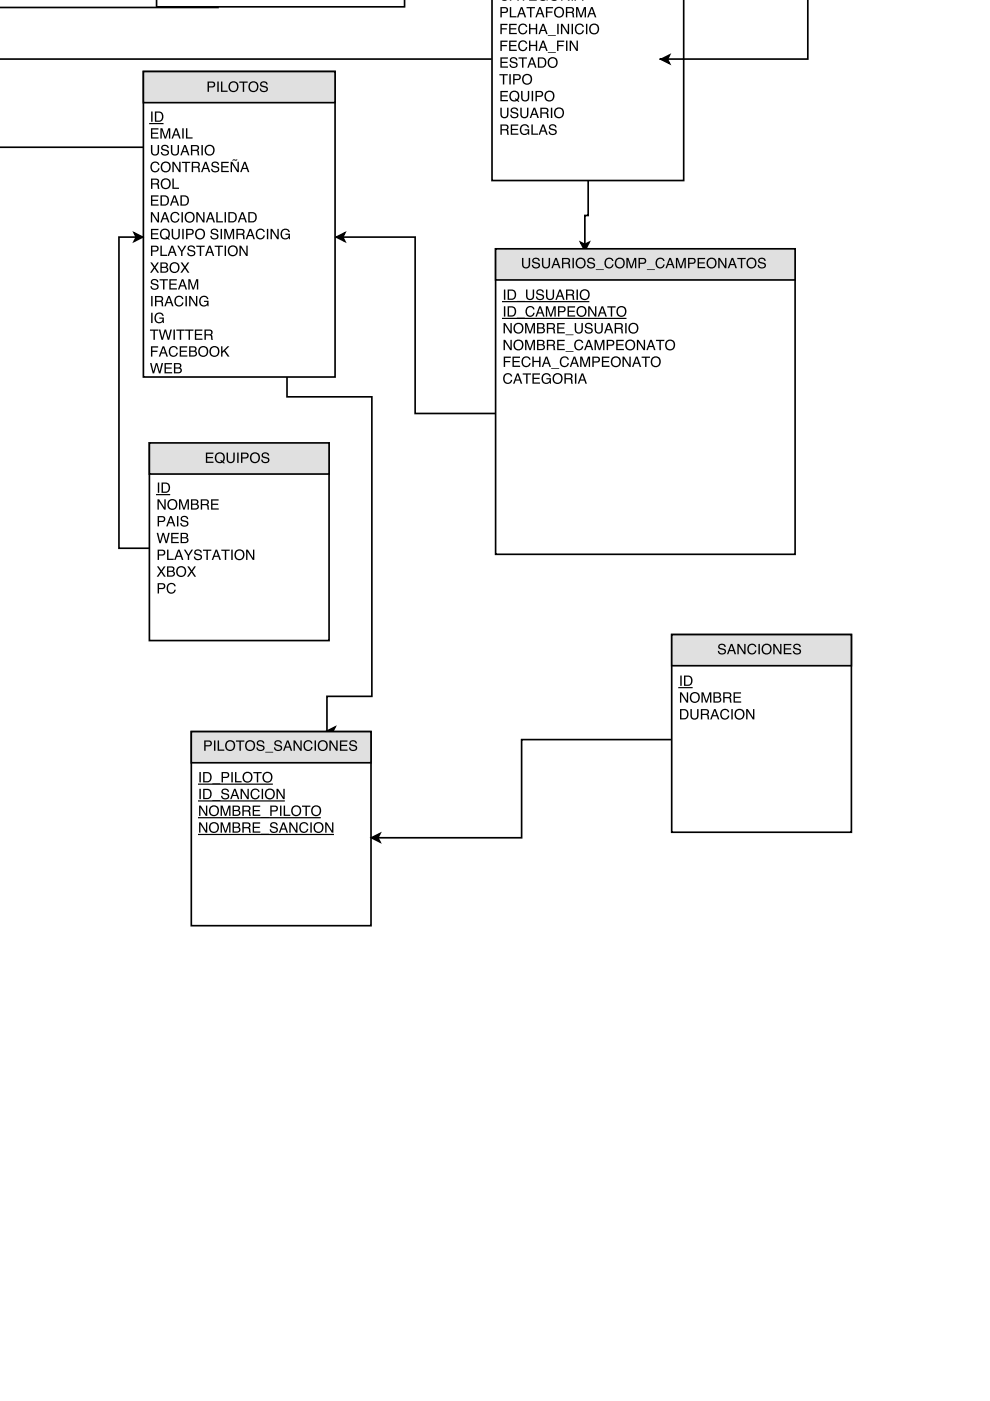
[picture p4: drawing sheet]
<svg xmlns="http://www.w3.org/2000/svg" width="210mm" height="297mm" viewBox="0 0 210 297" stroke-linecap="round" stroke-linejoin="round" font-family="sans-serif">
<path d="M-.1 31.2h30.6M60.9 79.9v4.2h17.9v63.5h-9.5v7.4h1.3M69.3 155l1.7-.8-.4 .8 .4 .9z" fill="none" stroke="#000" stroke-width=".35"/>
<path d="M69.3 155l1.7-.8-.4 .8 .4 .9z" fill="#000"/>
<path d="M30.4 15.2h40.6v64.7h-40.6z" fill="#fff"/>
<path d="M30.4 15.2h40.6v64.7h-40.6z" fill="none" stroke="#000" stroke-width=".35"/>
<path d="M30.4 15.2h40.6v6.6h-40.6z" fill="#e0e0e0"/>
<path d="M30.4 15.2h40.6v6.6h-40.6z" fill="none" stroke="#000" stroke-width=".35"/>
<g fill="#000">
<path d="M44 17.3h1a.63 .63 0 0 1 .6 .6 .63 .63 0 0 1-.6 .6h-.7v1h-.3zM44.3 17.5v.8h.6a.38 .38 0 0 0 .4-.4 .38 .38 0 0 0-.4-.4zM46.1 17.3h.3v2.2h-.3zM46.9 17.3h.3v1.9h1.1v.3h-1.4zM48.4 18.4a1.15 1.15 0 0 1 2.3 0 1.15 1.15 0 0 1-2.3 0zM49 17.7a.85 .85 0 0 0-.1 1.3 .85 .85 0 0 0 1.2 0 .85 .85 0 0 0 0-1.2 .85 .85 0 0 0-1.1-.1zM50.7 17.3h1.8v.2h-.7v2h-.3v-2h-.8zM52.6 18.4a1.15 1.15 0 0 1 2.3 0 1.15 1.15 0 0 1-2.3 0zM53.2 17.7a.85 .85 0 0 0-.1 1.3 .85 .85 0 0 0 1.2 0 .85 .85 0 0 0 .1-1.2 .85 .85 0 0 0-1.2-.1zM55.3 17.4a.86 .86 0 0 1 1.4 .5h-.2a.51 .51 0 0 0-.6-.4 .51 .51 0 0 0-.4 .5l.2 .1a.84 .84 0 0 1 1.1 1 .93 .93 0 0 1-1 .4 .93 .93 0 0 1-.7-.7h.2a.58 .58 0 0 0 .6 .5 .58 .58 0 0 0 .6-.5l-.4-.3a.67 .67 0 0 1-.8-.2 .67 .67 0 0 1 0-.9z"/>
<path d="M32 27.2h1.6v.3h-1.3v.6h1.2v.3h-1.2v.7h1.3v.3h-1.6zM34 27.2h.4l.7 1.8 .6-1.8h.4v2.2h-.3v-1.9l-.6 1.9h-.3l-.6-1.9v1.9h-.3zM37.3 27.5l-.3 1h.7zM37.2 27.2h.3l.8 2.2h-.3l-.2-.7h-.9l-.2 .7h-.3zM38.6 27.2h.3v2.2h-.3zM39.4 27.2h.3v1.9h1.1v.3h-1.4z"/>
<path d="M32 23.6h.3v2.2h-.3zM33.1 23.9v1.7h.6a.86 .86 0 0 0 .6-.9 .86 .86 0 0 0-.6-.8zM32.8 23.6h.9a1.11 1.11 0 0 1 .9 1.1 1.11 1.11 0 0 1-.9 1.1h-.9z"/>
<path d="M32 30.7h.3v1.4a.56 .56 0 0 0 .6 .6 .56 .56 0 0 0 .5-.6v-1.4h.3v1.3a.87 .87 0 0 1-.8 1 .87 .87 0 0 1-.9-1zM34.4 30.9a.86 .86 0 0 1 1.4 .5h-.3a.51 .51 0 0 0-.5-.5 .51 .51 0 0 0-.5 .6l.2 .1a.84 .84 0 0 1 1.1 .9 .93 .93 0 0 1-1 .5 .93 .93 0 0 1-.7-.8h.3a.58 .58 0 0 0 .6 .6 .58 .58 0 0 0 .5-.6l-.4-.2a.67 .67 0 0 1-.8-.3 .67 .67 0 0 1 .1-.8zM36.2 30.7h.3v1.4a.56 .56 0 0 0 .6 .6 .56 .56 0 0 0 .6-.6v-1.4h.3v1.3a.87 .87 0 0 1-.9 1 .87 .87 0 0 1-.9-1zM39.2 31.1l-.4 .9h.7zM39 30.7h.4l.8 2.2h-.3l-.3-.6h-.8l-.3 .6h-.3zM40.8 31v.8h.7a.38 .38 0 0 0 .4-.4 .38 .38 0 0 0-.4-.4zM40.5 30.7a1.88 1.88 0 0 1 1.6 .2l.1 .6-.3 .4 .2 .2 .2 .8h-.4l-.1-.8-.4-.1h-.6v.9h-.3zM42.7 30.7h.3v2.2h-.3zM43.3 31.9a1.15 1.15 0 0 1 2.3 0 1.15 1.15 0 0 1-2.3 0zM43.9 31.2a.85 .85 0 0 0-.1 1.2 .85 .85 0 0 0 1.2 .1 .85 .85 0 0 0 .1-1.2 .85 .85 0 0 0-1.2-.1z"/>
<path d="M32.3 38.1v.8h.7a.38 .38 0 0 0 .4-.4 .38 .38 0 0 0-.4-.4zM32 37.9a1.88 1.88 0 0 1 1.6 .2l.1 .5-.3 .4 .3 .2 .1 .8h-.3l-.1-.7-.4-.2h-.7v.9h-.3zM34 39a1.15 1.15 0 0 1 2.3 0 1.15 1.15 0 0 1-2.3 0zM34.6 38.3a.85 .85 0 0 0-.1 1.2 .85 .85 0 0 0 1.2 .1 .85 .85 0 0 0 .1-1.2 .85 .85 0 0 0-1.2-.1zM36.6 37.9h.2v1.9h1.2v.2h-1.4z"/>
<path d="M32.1 34.6a.95 .95 0 0 1 1-.3 .95 .95 0 0 1 .7 .7h-.3a.7 .7 0 0 0-.9-.5 .7 .7 0 0 0-.4 .9 .69 .69 0 0 0 .5 .9 .69 .69 0 0 0 .8-.6h.3a1.02 1.02 0 0 1-1.3 .8 1.02 1.02 0 0 1-.6-1.4zM34 35.4a1.15 1.15 0 0 1 2.3 0 1.15 1.15 0 0 1-2.3 0zM34.6 34.7a.85 .85 0 0 0-.1 1.3 .85 .85 0 0 0 1.2 0 .85 .85 0 0 0 .1-1.2 .85 .85 0 0 0-1.2-.1zM36.6 34.3h.3l1.1 1.8v-1.8h.3v2.2h-.3l-1.2-1.8v1.8h-.2zM38.6 34.3h1.7v.3h-.7v1.9h-.3v-1.9h-.7zM40.9 34.6v.7h.7a.38 .38 0 0 0 .5-.3 .38 .38 0 0 0-.4-.4zM40.6 34.3a1.88 1.88 0 0 1 1.6 .2l.2 .6-.3 .3 .2 .3 .2 .8h-.4l-.1-.8-.4-.1h-.7v.9h-.3zM43.6 34.6l-.4 1h.7zM43.4 34.3h.4l.8 2.2h-.4l-.2-.7h-.8l-.3 .7h-.3zM45 34.4a.86 .86 0 0 1 1.4 .5h-.2a.51 .51 0 0 0-.6-.4 .51 .51 0 0 0-.5 .5l.3 .2a.84 .84 0 0 1 1.1 .9 .93 .93 0 0 1-1 .4 .93 .93 0 0 1-.7-.7h.2a.58 .58 0 0 0 .6 .5 .58 .58 0 0 0 .6-.5l-.5-.3a.67 .67 0 0 1-.8-.2 .67 .67 0 0 1 .1-.9zM46.9 34.3h1.6v.3h-1.3v.6h1.2v.3h-1.2v.7h1.3v.3h-1.6zM48.9 34.3h.4l1.1 1.8v-1.8h.2v2.2h-.3l-1.1-1.8v1.8h-.3zM49.3 33.9l1-.1a.65 .65 0 0 1-.8 .2l-.2 .1zM51.9 34.6l-.4 1h.7zM51.7 34.3h.4l.8 2.2h-.4l-.2-.7h-.8l-.3 .7h-.3z"/>
<path d="M32 45h.3l1.1 1.7v-1.7h.3v2.2h-.3l-1.1-1.8v1.8h-.3zM35 45.3l-.4 1h.7zM34.8 45h.4l.7 2.2h-.3l-.2-.7h-.9l-.2 .7h-.3zM36.4 45.2a.95 .95 0 0 1 .9-.3 .95 .95 0 0 1 .7 .7h-.3a.7 .7 0 0 0-.8-.4 .7 .7 0 0 0-.5 .9 .69 .69 0 0 0 .6 .8 .69 .69 0 0 0 .8-.5h.3a1.02 1.02 0 0 1-1.4 .8 1.02 1.02 0 0 1-.6-1.5zM38.5 45h.3v2.2h-.3zM39.1 46.1a1.15 1.15 0 0 1 2.3 0 1.15 1.15 0 0 1-2.3 0zM39.7 45.4a.85 .85 0 0 0-.1 1.2 .85 .85 0 0 0 1.2 .1 .85 .85 0 0 0 .1-1.2 .85 .85 0 0 0-1.2-.1zM41.6 45h.4l1.1 1.7v-1.7h.3v2.2h-.4l-1.1-1.8v1.8h-.3zM44.6 45.3l-.3 1h.6zM44.5 45h.3l.8 2.2h-.3l-.3-.7h-.8l-.3 .7h-.3zM45.9 45h.3v1.9h1.1v.3h-1.4zM47.6 45h.3v2.2h-.3zM48.7 45.2v1.7h.5a.86 .86 0 0 0 .7-.8 .86 .86 0 0 0-.7-.9zM48.4 45h.9a1.11 1.11 0 0 1 .9 1.1 1.11 1.11 0 0 1-.9 1.1h-.9zM51.4 45.3l-.4 1h.7zM51.2 45h.4l.8 2.2h-.4l-.2-.7h-.9l-.2 .7h-.3zM52.9 45.2v1.7h.6a.86 .86 0 0 0 .6-.8 .86 .86 0 0 0-.6-.9zM52.6 45h.9a1.11 1.11 0 0 1 .9 1.1 1.11 1.11 0 0 1-.9 1.1h-.9z"/>
<path d="M32 41.4h1.6v.3h-1.3v.6h1.2v.3h-1.2v.7h1.3v.3h-1.6zM34.3 41.7v1.7h.6a.86 .86 0 0 0 .6-.9 .86 .86 0 0 0-.6-.8zM34 41.4h.9a1.11 1.11 0 0 1 .9 1.1 1.11 1.11 0 0 1-.9 1.1h-.9zM37 41.7l-.3 1h.6zM36.8 41.4h.4l.8 2.2h-.3l-.3-.7h-.8l-.3 .7h-.3zM38.6 41.7v1.7h.5a.86 .86 0 0 0 .7-.9 .86 .86 0 0 0-.7-.8zM38.3 41.4h.8a1.11 1.11 0 0 1 1 1.1 1.11 1.11 0 0 1-1 1.1h-.8z"/>
<path d="M32 48.5h1.6v.3h-1.3v.7h1.2v.2h-1.2v.8h1.3v.2h-1.6zM34.3 48.7a1.14 1.14 0 0 1 1.6 .2 1.14 1.14 0 0 1-.2 1.6l.3 .2-.1 .2-.4-.3a1.15 1.15 0 0 1-1.5-.4 1.15 1.15 0 0 1 .3-1.5zM34.4 49a.88 .88 0 0 0-.2 1.1 .88 .88 0 0 0 1.1 .4l-.2-.2 .1-.2 .3 .2a.86 .86 0 0 0 .1-1.2 .86 .86 0 0 0-1.2-.1zM36.4 48.5h.3v1.4a.56 .56 0 0 0 .6 .6 .56 .56 0 0 0 .5-.6v-1.4h.3v1.3a.87 .87 0 0 1-.8 1 .87 .87 0 0 1-.9-1zM38.6 48.5h.3v2.2h-.3zM39.5 48.5h.9a.63 .63 0 0 1 .7 .7 .63 .63 0 0 1-.7 .6h-.6v.9h-.3zM39.8 48.8v.7h.5a.38 .38 0 0 0 .5-.3 .38 .38 0 0 0-.5-.4zM41.3 49.6a1.15 1.15 0 0 1 2.3 0 1.15 1.15 0 0 1-2.3 0zM41.9 49a.85 .85 0 0 0-.1 1.2 .85 .85 0 0 0 1.2 0 .85 .85 0 0 0 .1-1.2 .85 .85 0 0 0-1.2 0zM44.9 48.7a.86 .86 0 0 1 1.4 .5h-.3a.51 .51 0 0 0-.5-.5 .51 .51 0 0 0-.5 .5l.2 .2a.84 .84 0 0 1 1.1 .9 .93 .93 0 0 1-1 .5 .93 .93 0 0 1-.7-.8h.3a.58 .58 0 0 0 .5 .5 .58 .58 0 0 0 .6-.5l-.4-.2a.67 .67 0 0 1-.8-.3 .67 .67 0 0 1 .1-.8zM46.8 48.5h.3v2.2h-.3zM47.5 48.5h.5l.6 1.9 .6-1.9h.4v2.2h-.2v-1.8l-.7 1.8h-.3l-.6-1.8v1.8h-.3zM50.4 48.8v.7h.7a.38 .38 0 0 0 .5-.3 .38 .38 0 0 0-.5-.4zM50.1 48.5a1.88 1.88 0 0 1 1.6 .2l.1 .6-.3 .3 .3 .3 .1 .8h-.3l-.1-.8-.4-.1h-.7v.9h-.3zM53.1 48.9l-.4 .9h.7zM52.9 48.5h.4l.7 2.2h-.3l-.2-.6h-.9l-.2 .6h-.3zM54.5 48.8a.95 .95 0 0 1 .9-.3 .95 .95 0 0 1 .7 .7h-.3a.7 .7 0 0 0-.8-.4 .7 .7 0 0 0-.5 .8 .69 .69 0 0 0 .6 .9 .69 .69 0 0 0 .8-.6h.3a1.02 1.02 0 0 1-1.4 .8 1.02 1.02 0 0 1-.6-1.4zM56.6 48.5h.3v2.2h-.3zM57.4 48.5h.3l1.1 1.8v-1.8h.3v2.2h-.3l-1.2-1.8v1.8h-.2zM59.8 48.8a.97 .97 0 0 1 1.6 .4h-.3a.76 .76 0 0 0-1-.4 .76 .76 0 0 0-.3 1.1 .7 .7 0 0 0 .7 .6 .7 .7 0 0 0 .7-.7h-.7v-.3h1v1.2h-.2l-.1-.3a1.03 1.03 0 0 1-1.3 .2 1.03 1.03 0 0 1-.4-1.3z"/>
<path d="M32 52.1h1a.63 .63 0 0 1 .6 .6 .63 .63 0 0 1-.6 .6h-.7v1h-.3zM32.3 52.3v.8h.6a.38 .38 0 0 0 .4-.4 .38 .38 0 0 0-.4-.4zM34 52.1h.3v1.9h1.1v.3h-1.4zM36.5 52.4l-.4 1h.7zM36.3 52.1h.4l.8 2.2h-.4l-.2-.7h-.8l-.3 .7h-.3zM37.6 52.1h.3l.6 1 .7-1h.3l-.8 1.3v.9h-.3v-.9zM40 52.2a.86 .86 0 0 1 1.4 .5h-.3a.51 .51 0 0 0-.5-.4 .51 .51 0 0 0-.5 .5l.2 .1a.84 .84 0 0 1 1.1 1 .93 .93 0 0 1-1 .4 .93 .93 0 0 1-.7-.7h.3a.58 .58 0 0 0 .5 .5 .58 .58 0 0 0 .6-.5l-.4-.3a.67 .67 0 0 1-.8-.2 .67 .67 0 0 1 .1-.9zM41.6 52.1h1.8v.2h-.7v2h-.3v-2h-.8zM44.5 52.4l-.4 1h.7zM44.3 52.1h.3l.8 2.2h-.3l-.2-.7h-.9l-.2 .7h-.3zM45.5 52.1h1.8v.2h-.7v2h-.3v-2h-.8zM47.6 52.1h.3v2.2h-.3zM48.3 53.2a1.14 1.14 0 0 1 2.2 0 1.14 1.14 0 0 1-2.2 0zM48.8 52.5a.85 .85 0 0 0-.1 1.3 .85 .85 0 0 0 1.2 0 .85 .85 0 0 0 .1-1.2 .85 .85 0 0 0-1.2-.1zM50.8 52.1h.3l1.1 1.8v-1.8h.3v2.2h-.3l-1.1-1.8v1.8h-.3z"/>
<path d="M31.9 55.6h.3l.6 .9 .5-.9h.4l-.7 1.1 .7 1.1h-.3l-.6-.9-.6 .9h-.4l.8-1.1zM34.3 55.9v.7h.5a.35 .35 0 0 0 .5-.4 .35 .35 0 0 0-.5-.3zM34.3 56.8v.8h.6a.4 .4 0 0 0 .5-.4 .4 .4 0 0 0-.5-.4zM34 55.6h.9a.54 .54 0 0 1 .7 .4 .54 .54 0 0 1-.3 .7 .62 .62 0 0 1 .4 .7 .62 .62 0 0 1-.8 .4h-.9zM35.9 56.7a1.15 1.15 0 0 1 2.3 0 1.15 1.15 0 0 1-2.3 0zM36.5 56.1a.85 .85 0 0 0-.1 1.2 .85 .85 0 0 0 1.2 0 .85 .85 0 0 0 0-1.1 .85 .85 0 0 0-1.1-.1zM38.3 55.6h.4l.5 .9 .6-.9h.3l-.7 1.1 .8 1.1h-.4l-.6-.9-.6 .9h-.4l.8-1.1z"/>
<path d="M32 73.4h1.5v.3h-1.2v.7h1.1v.2h-1.1v1h-.3zM34.6 73.7l-.3 1h.7zM34.5 73.4h.3l.8 2.2h-.3l-.2-.6h-.9l-.2 .6h-.3zM36 73.7a.95 .95 0 0 1 1-.3 .95 .95 0 0 1 .7 .7h-.3a.7 .7 0 0 0-.9-.4 .7 .7 0 0 0-.4 .8 .69 .69 0 0 0 .5 .9 .69 .69 0 0 0 .8-.6h.3a1.02 1.02 0 0 1-1.3 .8 1.02 1.02 0 0 1-.6-1.4zM38.1 73.4h1.6v.3h-1.3v.7h1.2v.2h-1.2v.7h1.3v.3h-1.6zM40.4 73.7v.6h.5a.35 .35 0 0 0 .5-.3 .35 .35 0 0 0-.5-.3zM40.4 74.6v.8h.6a.4 .4 0 0 0 .5-.5 .4 .4 0 0 0-.5-.3zM40.1 73.4h.9a.54 .54 0 0 1 .6 .4 .54 .54 0 0 1-.2 .6 .62 .62 0 0 1 .4 .8 .62 .62 0 0 1-.8 .4h-.9zM42 74.5a1.15 1.15 0 0 1 2.3 0 1.15 1.15 0 0 1-2.3 0zM42.5 73.9a.85 .85 0 0 0-.1 1.2 .85 .85 0 0 0 1.3 0 .85 .85 0 0 0 0-1.2 .85 .85 0 0 0-1.2 0zM44.4 74.5a1.14 1.14 0 0 1 2.2 0 1.14 1.14 0 0 1-2.2 0zM44.9 73.9a.85 .85 0 0 0-.1 1.2 .85 .85 0 0 0 1.2 0 .85 .85 0 0 0 .1-1.2 .85 .85 0 0 0-1.2 0zM46.9 73.4h.3v1.1l1-1.1h.4l-.9 .9 1 1.3h-.4l-.8-1.1-.3 .3v.8h-.3z"/>
<path d="M32 62.8h.3v2.1h-.3zM33.2 63v.8h.6a.38 .38 0 0 0 .5-.4 .38 .38 0 0 0-.4-.4zM32.9 62.8a1.88 1.88 0 0 1 1.6 .1l.1 .6-.3 .4 .2 .2 .2 .8h-.4l-.1-.7-.4-.2h-.6v.9h-.3zM35.8 63.1l-.3 .9h.6zM35.7 62.8h.3l.8 2.1h-.3l-.3-.6h-.8l-.3 .6h-.3zM37.2 63a.95 .95 0 0 1 1-.3 .95 .95 0 0 1 .7 .7h-.3a.7 .7 0 0 0-.9-.4 .7 .7 0 0 0-.4 .9 .69 .69 0 0 0 .5 .8 .69 .69 0 0 0 .8-.6h.3a1.02 1.02 0 0 1-1.3 .8 1.02 1.02 0 0 1-.6-1.4zM39.3 62.8h.3v2.1h-.3zM40.1 62.8h.4l1.1 1.7v-1.7h.2v2.1h-.3l-1.1-1.7v1.7h-.3zM42.5 63a.97 .97 0 0 1 1.7 .4h-.3a.76 .76 0 0 0-1.1-.3 .76 .76 0 0 0-.3 1 .7 .7 0 0 0 .8 .6 .7 .7 0 0 0 .6-.7h-.6v-.2h.9v1.1h-.2v-.2a1.03 1.03 0 0 1-1.4 .1 1.03 1.03 0 0 1-.4-1.3z"/>
<path d="M32 66.3h.3v2.2h-.3zM33 66.6a.97 .97 0 0 1 1.7 .4h-.3a.76 .76 0 0 0-1-.4 .76 .76 0 0 0-.3 1.1 .7 .7 0 0 0 .7 .6 .7 .7 0 0 0 .7-.7h-.7v-.3h.9v1.2h-.2v-.3a1.03 1.03 0 0 1-1.4 .2 1.03 1.03 0 0 1-.3-1.3z"/>
<path d="M31.8 77h.3l.4 1.8 .5-1.8h.4l.4 1.8 .5-1.8h.3l-.6 2.2h-.3l-.5-1.8-.5 1.8h-.3zM34.9 77h1.6v.2h-1.3v.7h1.2v.3h-1.2v.7h1.3v.3h-1.6zM37.2 77.2v.7h.5a.35 .35 0 0 0 .5-.3 .35 .35 0 0 0-.5-.4zM37.2 78.1v.8h.6a.4 .4 0 0 0 .5-.4 .4 .4 0 0 0-.5-.4zM36.9 77h.9a.54 .54 0 0 1 .6 .3 .54 .54 0 0 1-.2 .7 .62 .62 0 0 1 .3 .7 .62 .62 0 0 1-.7 .5h-.9z"/>
<path d="M32.2 59.3a.86 .86 0 0 1 1.4 .5h-.3a.51 .51 0 0 0-.5-.4 .51 .51 0 0 0-.5 .5l.2 .2a.84 .84 0 0 1 1.1 .9 .93 .93 0 0 1-1 .4 .93 .93 0 0 1-.7-.7h.3a.58 .58 0 0 0 .6 .5 .58 .58 0 0 0 .5-.5l-.4-.3a.67 .67 0 0 1-.8-.2 .67 .67 0 0 1 .1-.9zM33.8 59.2h1.8v.3h-.7v1.9h-.3v-1.9h-.8zM35.9 59.2h1.6v.3h-1.3v.6h1.2v.3h-1.2v.7h1.3v.3h-1.6zM38.7 59.5l-.4 1h.7zM38.5 59.2h.4l.8 2.2h-.4l-.2-.7h-.8l-.3 .7h-.3zM39.9 59.2h.5l.6 1.8 .6-1.8h.4v2.2h-.3l.1-1.9-.7 1.9h-.3l-.6-1.9v1.9h-.3z"/>
<path d="M31.8 69.9h1.8v.2h-.8v2h-.3v-2h-.7zM33.7 69.9h.3l.4 1.7 .5-1.7h.3l.5 1.7 .4-1.7h.3l-.5 2.2h-.3l-.5-1.9-.6 1.9h-.3zM36.8 69.9h.3v2.2h-.3zM37.4 69.9h1.8v.2h-.8v2h-.3v-2h-.7zM39.2 69.9h1.8v.2h-.7v2h-.3v-2h-.8zM41.3 69.9h1.6v.2h-1.3v.7h1.2v.2h-1.2v.8h1.3v.3h-1.6zM43.6 70.1v.8h.7a.38 .38 0 0 0 .5-.4 .38 .38 0 0 0-.4-.4zM43.4 69.9a1.88 1.88 0 0 1 1.5 .2l.2 .5-.3 .4 .2 .2 .2 .9h-.4l-.1-.8-.4-.2h-.7v1h-.2z"/>
</g>
<path d="M31.7 26.2h2.8" fill="none" stroke="#000" stroke-width=".25"/>
<path d="M31.7 93.9h38.1v41.9h-38.1z" fill="#fff"/>
<path d="M31.7 93.9h38.1v41.9h-38.1z" fill="none" stroke="#000" stroke-width=".35"/>
<path d="M31.7 93.9h38.1v6.6h-38.1z" fill="#e0e0e0"/>
<path d="M124.7 38.3v7.4h-.7v6.1M123.1 51.4l.9 .4 .9-.4-.9 1.8zM31.7 93.9h38.1v6.6h-38.1z" fill="none" stroke="#000" stroke-width=".35"/>
<g fill="#000">
<path d="M123.1 51.4l.9 .4 .9-.4-.9 1.8z"/>
<path d="M43.7 96h1.5v.2h-1.3v.7h1.2v.2h-1.2v.8h1.4v.2h-1.6zM45.9 96.1a1.14 1.14 0 0 1 1.6 .2 1.14 1.14 0 0 1-.1 1.6l.3 .2-.2 .2-.3-.2a1.15 1.15 0 0 1-1.6-.4 1.15 1.15 0 0 1 .3-1.6zM46.1 96.4a.88 .88 0 0 0-.2 1.1 .88 .88 0 0 0 1 .4l-.2-.2 .2-.2 .2 .2a.86 .86 0 0 0 .2-1.2 .86 .86 0 0 0-1.2-.1zM48 96h.3v1.3a.56 .56 0 0 0 .6 .6 .56 .56 0 0 0 .6-.6v-1.3h.3v1.2a.87 .87 0 0 1-.9 1 .87 .87 0 0 1-.9-1zM50.3 96h.3v2.1h-.3zM51.1 96h1a.63 .63 0 0 1 .6 .6 .63 .63 0 0 1-.6 .6h-.7v.9h-.3zM51.4 96.2v.8h.6a.38 .38 0 0 0 .4-.4 .38 .38 0 0 0-.4-.4zM53 97.1a1.14 1.14 0 0 1 2.2 0 1.14 1.14 0 0 1-2.2 0zM53.5 96.4a.85 .85 0 0 0-.1 1.2 .85 .85 0 0 0 1.2 .1 .85 .85 0 0 0 .1-1.2 .85 .85 0 0 0-1.2-.1zM55.7 96.1a.86 .86 0 0 1 1.4 .5h-.3a.51 .51 0 0 0-.6-.4 .51 .51 0 0 0-.4 .5l.2 .1a.84 .84 0 0 1 1.1 1 .93 .93 0 0 1-1 .4 .93 .93 0 0 1-.7-.8h.3a.58 .58 0 0 0 .5 .6 .58 .58 0 0 0 .6-.6l-.4-.2a.67 .67 0 0 1-.8-.3 .67 .67 0 0 1 .1-.8z"/>
<path d="M33.4 105.9h.3l1.1 1.7v-1.7h.3v2.1h-.3l-1.1-1.7v1.7h-.3zM35.4 107a1.15 1.15 0 0 1 2.3 0 1.15 1.15 0 0 1-2.3 0zM36 106.3a.85 .85 0 0 0-.1 1.2 .85 .85 0 0 0 1.2 .1 .85 .85 0 0 0 .1-1.2 .85 .85 0 0 0-1.2-.1zM38 105.9h.4l.6 1.8 .6-1.8h.4v2.1h-.2v-1.8l-.6 1.8h-.3l-.7-1.8v1.8h-.2zM40.8 106.1v.7h.5a.35 .35 0 0 0 .5-.4 .35 .35 0 0 0-.5-.3zM40.8 107v.8h.6a.4 .4 0 0 0 .5-.4 .4 .4 0 0 0-.5-.4zM40.5 105.9h.9a.54 .54 0 0 1 .6 .3 .54 .54 0 0 1-.2 .7 .62 .62 0 0 1 .3 .7 .62 .62 0 0 1-.7 .4h-.9zM42.9 106.1v.8h.6a.38 .38 0 0 0 .5-.4 .38 .38 0 0 0-.4-.4zM42.6 105.9a1.88 1.88 0 0 1 1.6 .2l.1 .5-.3 .4 .2 .2 .2 .8h-.4l-.1-.7-.4-.2h-.6v.9h-.3zM44.8 105.9h1.6v.2h-1.4v.7h1.3v.2h-1.3v.8h1.4v.2h-1.6z"/>
<path d="M33.4 109.4h1a.63 .63 0 0 1 .7 .6 .63 .63 0 0 1-.7 .7h-.7v.9h-.3zM33.7 109.7v.7h.6a.38 .38 0 0 0 .5-.3 .38 .38 0 0 0-.5-.4zM36.2 109.7l-.3 1h.6zM36.1 109.4h.3l.8 2.2h-.3l-.3-.7h-.8l-.3 .7h-.3zM37.5 109.4h.3v2.2h-.3zM38.5 109.6a.86 .86 0 0 1 1.4 .5h-.3a.51 .51 0 0 0-.5-.5 .51 .51 0 0 0-.5 .5l.2 .2a.84 .84 0 0 1 1.1 .9 .93 .93 0 0 1-.9 .5 .93 .93 0 0 1-.8-.8h.3a.58 .58 0 0 0 .6 .5 .58 .58 0 0 0 .5-.5l-.4-.2a.67 .67 0 0 1-.8-.3 .67 .67 0 0 1 .1-.8z"/>
<path d="M33.4 116.5h1a.63 .63 0 0 1 .7 .7 .63 .63 0 0 1-.7 .6h-.7v.9h-.3zM33.7 116.8v.7h.6a.38 .38 0 0 0 .5-.3 .38 .38 0 0 0-.5-.4zM35.4 116.5h.3v2h1.1v.2h-1.4zM37.9 116.9l-.3 .9h.6zM37.8 116.5h.3l.8 2.2h-.3l-.3-.6h-.8l-.3 .6h-.3zM39 116.5h.3l.7 1.1 .6-1.1h.3l-.8 1.3v.9h-.3v-.9zM41.4 116.7a.86 .86 0 0 1 1.4 .5h-.3a.51 .51 0 0 0-.5-.5 .51 .51 0 0 0-.5 .5l.2 .2a.84 .84 0 0 1 1.1 .9 .93 .93 0 0 1-1 .5 .93 .93 0 0 1-.7-.8h.3a.58 .58 0 0 0 .6 .5 .58 .58 0 0 0 .5-.5l-.4-.2a.67 .67 0 0 1-.8-.3 .67 .67 0 0 1 .1-.8zM43 116.5h1.8v.3h-.7v1.9h-.3v-1.9h-.8zM45.9 116.9l-.4 .9h.7zM45.7 116.5h.3l.8 2.2h-.3l-.2-.6h-.9l-.2 .6h-.3zM46.9 116.5h1.8v.3h-.7v1.9h-.3v-1.9h-.8zM49 116.5h.3v2.2h-.3zM49.7 117.6a1.14 1.14 0 0 1 2.2 0 1.14 1.14 0 0 1-2.2 0zM50.2 117a.85 .85 0 0 0-.1 1.2 .85 .85 0 0 0 1.3 0 .85 .85 0 0 0 0-1.2 .85 .85 0 0 0-1.2 0zM52.2 116.5h.3l1.1 1.8v-1.8h.3v2.2h-.3l-1.1-1.8v1.8h-.3z"/>
<path d="M33.5 102.3h.3v2.2h-.3zM34.5 102.6v1.6h.6a.86 .86 0 0 0 .7-.8 .86 .86 0 0 0-.7-.8zM34.3 102.3h.8a1.11 1.11 0 0 1 1 1.1 1.11 1.11 0 0 1-1 1.1h-.8z"/>
<path d="M33.2 113h.3l.4 1.8 .5-1.8h.4l.5 1.8 .4-1.8h.3l-.6 2.2h-.3l-.5-1.9-.5 1.9h-.3zM36.3 113h1.6v.2h-1.3v.7h1.2v.3h-1.2v.7h1.3v.3h-1.6zM38.6 113.2v.7h.5a.35 .35 0 0 0 .5-.3 .35 .35 0 0 0-.5-.4zM38.6 114.1v.8h.6a.4 .4 0 0 0 .5-.4 .4 .4 0 0 0-.5-.4zM38.3 113h.9a.54 .54 0 0 1 .6 .3 .54 .54 0 0 1-.2 .7 .62 .62 0 0 1 .4 .7 .62 .62 0 0 1-.8 .5h-.9z"/>
<path d="M33.4 123.6h1a.63 .63 0 0 1 .7 .7 .63 .63 0 0 1-.7 .6h-.7v.9h-.3zM33.7 123.9v.8h.6a.38 .38 0 0 0 .5-.4 .38 .38 0 0 0-.5-.4zM35.6 123.9a.95 .95 0 0 1 .9-.3 .95 .95 0 0 1 .7 .7h-.2a.7 .7 0 0 0-.9-.4 .7 .7 0 0 0-.5 .9 .69 .69 0 0 0 .6 .8 .69 .69 0 0 0 .8-.6h.3a1.02 1.02 0 0 1-1.3 .8 1.02 1.02 0 0 1-.6-1.4z"/>
<path d="M33.3 120.1h.3l.6 .8 .6-.8h.3l-.7 1.1 .7 1.1h-.3l-.6-.9-.6 .9h-.4l.8-1.1zM35.7 120.3v.7h.5a.35 .35 0 0 0 .5-.3 .35 .35 0 0 0-.5-.4zM35.7 121.3v.7h.6a.4 .4 0 0 0 .5-.4 .4 .4 0 0 0-.5-.3zM35.4 120.1h1a.54 .54 0 0 1 .6 .3 .54 .54 0 0 1-.3 .7 .62 .62 0 0 1 .4 .8 .62 .62 0 0 1-.8 .4h-.9zM37.3 121.2a1.15 1.15 0 0 1 2.3 0 1.15 1.15 0 0 1-2.3 0zM37.9 120.5a.85 .85 0 0 0-.1 1.3 .85 .85 0 0 0 1.2 0 .85 .85 0 0 0 .1-1.2 .85 .85 0 0 0-1.2-.1zM39.7 120.1h.4l.5 .8 .6-.8h.3l-.7 1.1 .8 1.1h-.4l-.6-.9-.6 .9h-.3l.7-1.1z"/>
</g>
<path d="M33.2 104.9h2.8" fill="none" stroke="#000" stroke-width=".25"/>
<path d="M104.3 -.1h40.7v38.4h-40.7z" fill="#fff"/>
<path d="M145 -.1v38.4h-40.7v-38.3M0 1.6h46.4" fill="none" stroke="#000" stroke-width=".35"/>
<g fill="#000">
<path d="M106 -.1h1.9a1.79 1.79 0 0 1-1.7 0zM108.7 -.1h.7zM108.1 .1l.8-.2 1.1 .2-.5-.2h-.9zM110.1 -.1h1.8h-.7v.2h-.4v-.2zM112.2 -.1h1.6v.2h-1.6zM114.1 -.1h2v.2h-.2l-.1-.2a1.45 1.45 0 0 1-1.6 0zM116.4 -.1h2.1a2.42 2.42 0 0 1-2.1 0zM116.8 -.1h1.5zM119.3 -.1h1.1zM119 -.1h1.7h-.3h.3l.1 .2h-.4v-.2h-1.1v.2h-.3zM121.2 -.1h.3v.2h-.3zM122.4 -.1h.7zM121.8 .1l.8-.2 1.1 .2-.5-.2h-.9z"/>
<path d="M106.1 1.5h1a.63 .63 0 0 1 .6 .6 .63 .63 0 0 1-.6 .7h-.7v.9h-.3zM106.4 1.8v.7h.6a.38 .38 0 0 0 .4-.4 .38 .38 0 0 0-.4-.3zM108.1 1.5h.3v1.9h1.1v.3h-1.4zM110.6 1.8l-.4 1h.7zM110.4 1.5h.4l.8 2.2h-.4l-.2-.7h-.9l-.2 .7h-.3zM111.6 1.5h1.8v.3h-.7v1.9h-.3v-1.9h-.8zM114.5 1.8l-.4 1h.7zM114.3 1.5h.4l.7 2.2h-.3l-.2-.7h-.9l-.2 .7h-.3zM115.7 1.5h1.6v.3h-1.3v.6h1.1v.3h-1.1v1h-.3zM117.4 2.6a1.15 1.15 0 0 1 2.3 0 1.15 1.15 0 0 1-2.3 0zM118 1.9a.85 .85 0 0 0-.1 1.3 .85 .85 0 0 0 1.2 0 .85 .85 0 0 0 .1-1.2 .85 .85 0 0 0-1.2-.1zM120.3 1.8v.7h.7a.38 .38 0 0 0 .4-.4 .38 .38 0 0 0-.4-.3zM120 1.5a1.88 1.88 0 0 1 1.6 .2l.1 .6-.3 .3 .3 .3 .1 .8h-.4l-.1-.8-.3-.2h-.7v1h-.3zM122.1 1.5h.5l.6 1.8 .6-1.8h.4v2.2h-.2v-1.9l-.7 1.9h-.3l-.6-1.9v1.9h-.3zM125.5 1.8l-.4 1h.7zM125.3 1.5h.4l.7 2.2h-.3l-.2-.7h-.9l-.2 .7h-.3z"/>
<path d="M106.1 5.1h1.5v.2h-1.2v.7h1.1v.2h-1.1v1h-.3zM108 5.1h1.5v.2h-1.3v.7h1.3v.2h-1.3v.8h1.4v.2h-1.6zM110.1 5.3a.95 .95 0 0 1 1-.3 .95 .95 0 0 1 .7 .7h-.3a.7 .7 0 0 0-.9-.4 .7 .7 0 0 0-.4 .9 .69 .69 0 0 0 .5 .8 .69 .69 0 0 0 .8-.6h.3a1.02 1.02 0 0 1-1.3 .8 1.02 1.02 0 0 1-.6-1.4zM112.2 5.1h.3v.9h1.1v-.9h.3v2.1h-.3v-1h-1.1v1h-.3zM115.1 5.4l-.3 .9h.7zM115 5.1h.3l.8 2.1h-.3l-.2-.6h-.9l-.2 .6h-.3zM116.2 7.5h1.7v.1h-1.7zM118.1 5.1h.3v2.1h-.3zM118.9 5.1h.4l1.1 1.7v-1.7h.3v2.1h-.4l-1.1-1.7v1.7h-.3zM121.2 5.1h.3v2.1h-.3zM122.1 5.3a.95 .95 0 0 1 1-.3 .95 .95 0 0 1 .7 .7h-.3a.7 .7 0 0 0-.9-.4 .7 .7 0 0 0-.4 .9 .69 .69 0 0 0 .5 .8 .69 .69 0 0 0 .8-.6h.3a1.02 1.02 0 0 1-1.3 .8 1.02 1.02 0 0 1-.6-1.4zM124.2 5.1h.3v2.1h-.3zM124.9 6.2a1.14 1.14 0 0 1 2.2 0 1.14 1.14 0 0 1-2.2 0zM125.4 5.5a.85 .85 0 0 0-.1 1.2 .85 .85 0 0 0 1.3 .1 .85 .85 0 0 0 0-1.2 .85 .85 0 0 0-1.2-.1z"/>
<path d="M106.1 8.6h1.5v.3h-1.2v.6h1.1v.3h-1.1v1h-.3zM108 8.6h1.5v.3h-1.3v.6h1.3v.3h-1.3v.7h1.4v.3h-1.6zM110.1 8.9a.95 .95 0 0 1 1-.3 .95 .95 0 0 1 .7 .7h-.3a.7 .7 0 0 0-.9-.5 .7 .7 0 0 0-.4 .9 .69 .69 0 0 0 .5 .9 .69 .69 0 0 0 .8-.6h.3a1.02 1.02 0 0 1-1.3 .8 1.02 1.02 0 0 1-.6-1.4zM112.2 8.6h.3v.9h1.1v-.9h.3v2.2h-.3v-1h-1.1v1h-.3zM115.1 8.9l-.3 1h.7zM115 8.6h.3l.8 2.2h-.3l-.2-.7h-.9l-.2 .7h-.3zM116.2 11h1.7v.2h-1.7zM118.1 8.6h1.5v.3h-1.2v.6h1.1v.3h-1.1v1h-.3zM120 8.6h.3v2.2h-.3zM120.8 8.6h.3l1.1 1.8v-1.8h.3v2.2h-.3l-1.1-1.8v1.8h-.3z"/>
<path d="M106.1 12.2h1.6v.2h-1.3v.7h1.2v.2h-1.2v.8h1.3v.3h-1.6zM108.3 12.3a.86 .86 0 0 1 1.4 .5h-.3a.51 .51 0 0 0-.5-.4 .51 .51 0 0 0-.5 .5l.2 .1a.84 .84 0 0 1 1.1 1 .93 .93 0 0 1-.9 .4 .93 .93 0 0 1-.8-.8h.3a.58 .58 0 0 0 .6 .6 .58 .58 0 0 0 .5-.6l-.4-.2a.67 .67 0 0 1-.8-.3 .67 .67 0 0 1 .1-.8zM109.9 12.2h1.8v.2h-.7v2h-.3v-2h-.8zM112.8 12.5l-.4 1h.7zM112.6 12.2h.4l.8 2.2h-.4l-.2-.7h-.9l-.2 .7h-.3zM114.3 12.4v1.7h.6a.86 .86 0 0 0 .6-.8 .86 .86 0 0 0-.6-.9zM114 12.2h.9a1.11 1.11 0 0 1 .9 1.1 1.11 1.11 0 0 1-.9 1.1h-.9zM116.1 13.3a1.14 1.14 0 0 1 2.2 0 1.14 1.14 0 0 1-2.2 0zM116.6 12.6a.85 .85 0 0 0-.1 1.2 .85 .85 0 0 0 1.3 .1 .85 .85 0 0 0 0-1.2 .85 .85 0 0 0-1.2-.1z"/>
<path d="M106.1 19.3h1.6v.2h-1.3v.7h1.2v.3h-1.2v.7h1.3v.3h-1.6zM108.4 19.4a1.14 1.14 0 0 1 1.5 .2 1.14 1.14 0 0 1-.1 1.6l.3 .3-.2 .1-.3-.2a1.15 1.15 0 0 1-1.5-.4 1.15 1.15 0 0 1 .3-1.6zM108.5 19.7a.88 .88 0 0 0-.2 1.1 .88 .88 0 0 0 1.1 .4l-.3-.2 .2-.2 .3 .3a.86 .86 0 0 0 .1-1.2 .86 .86 0 0 0-1.2-.2zM110.5 19.3h.3v1.3a.56 .56 0 0 0 .5 .7 .56 .56 0 0 0 .6-.7v-1.3h.3v1.2a.87 .87 0 0 1-.9 1 .87 .87 0 0 1-.8-1zM112.7 19.3h.3v2.2h-.3zM113.5 19.3h1a.63 .63 0 0 1 .7 .6 .63 .63 0 0 1-.7 .6h-.7v1h-.3zM113.8 19.5v.8h.6a.38 .38 0 0 0 .5-.4 .38 .38 0 0 0-.5-.4zM115.4 20.4a1.15 1.15 0 0 1 2.3 0 1.15 1.15 0 0 1-2.3 0zM116 19.7a.85 .85 0 0 0-.2 1.2 .85 .85 0 0 0 1.3 .1 .85 .85 0 0 0 0-1.2 .85 .85 0 0 0-1.1-.1z"/>
<path d="M105.9 15.7h1.8v.3h-.8v1.9h-.3v-1.9h-.7zM108 15.7h.3v2.2h-.3zM108.8 15.7h1a.63 .63 0 0 1 .6 .7 .63 .63 0 0 1-.6 .6h-.7v.9h-.3zM109.1 16v.7h.6a.38 .38 0 0 0 .4-.3 .38 .38 0 0 0-.4-.4zM110.7 16.8a1.14 1.14 0 0 1 2.2 0 1.14 1.14 0 0 1-2.2 0zM111.2 16.2a.85 .85 0 0 0-.1 1.2 .85 .85 0 0 0 1.2 0 .85 .85 0 0 0 .1-1.2 .85 .85 0 0 0-1.2 0z"/>
<path d="M106.1 22.8h.3v1.4a.56 .56 0 0 0 .5 .6 .56 .56 0 0 0 .6-.6v-1.4h.3v1.3a.87 .87 0 0 1-.9 1 .87 .87 0 0 1-.8-1zM108.5 23a.86 .86 0 0 1 1.4 .5h-.3a.51 .51 0 0 0-.6-.5 .51 .51 0 0 0-.4 .5l.2 .2a.84 .84 0 0 1 1.1 .9 .93 .93 0 0 1-1 .5 .93 .93 0 0 1-.7-.8h.3a.58 .58 0 0 0 .5 .5 .58 .58 0 0 0 .6-.5l-.4-.2a.67 .67 0 0 1-.8-.3 .67 .67 0 0 1 .1-.8zM110.3 22.8h.3v1.4a.56 .56 0 0 0 .6 .6 .56 .56 0 0 0 .5-.6v-1.4h.3v1.3a.87 .87 0 0 1-.8 1 .87 .87 0 0 1-.9-1zM113.3 23.2l-.4 .9h.7zM113.1 22.8h.4l.8 2.2h-.4l-.2-.6h-.9l-.2 .6h-.3zM114.9 23.1v.7h.6a.38 .38 0 0 0 .5-.3 .38 .38 0 0 0-.4-.4zM114.6 22.8a1.88 1.88 0 0 1 1.6 .2l.1 .6-.3 .3 .2 .3 .2 .8h-.4l-.1-.8-.4-.1h-.6v.9h-.3zM116.8 22.8h.3v2.2h-.3zM117.4 23.9a1.15 1.15 0 0 1 2.3 0 1.15 1.15 0 0 1-2.3 0zM118 23.3a.85 .85 0 0 0-.1 1.2 .85 .85 0 0 0 1.2 0 .85 .85 0 0 0 .1-1.1 .85 .85 0 0 0-1.2-.1z"/>
<path d="M106.4 26.6v.8h.7a.38 .38 0 0 0 .4-.4 .38 .38 0 0 0-.4-.4zM106.1 26.4a1.88 1.88 0 0 1 1.6 .2l.1 .6-.3 .3 .3 .2 .1 .9h-.3l-.1-.8-.4-.2h-.7v1h-.3zM108.3 26.4h1.6v.3h-1.3v.6h1.2v.3h-1.2v.7h1.3v.3h-1.6zM110.5 26.6a.97 .97 0 0 1 1.7 .5h-.3a.76 .76 0 0 0-1.1-.4 .76 .76 0 0 0-.3 1 .7 .7 0 0 0 .8 .7 .7 .7 0 0 0 .6-.7h-.7v-.3h1v1.2h-.2l-.1-.3a1.03 1.03 0 0 1-1.3 .2 1.03 1.03 0 0 1-.4-1.3zM112.7 26.4h.3v1.9h1.1v.3h-1.4zM115.2 26.7l-.4 1h.7zM115 26.4h.3l.8 2.2h-.3l-.2-.7h-.9l-.2 .7h-.3zM116.6 26.5a.86 .86 0 0 1 1.4 .5h-.3a.51 .51 0 0 0-.5-.4 .51 .51 0 0 0-.5 .5l.2 .1a.84 .84 0 0 1 1.1 1 .93 .93 0 0 1-.9 .4 .93 .93 0 0 1-.8-.7h.3a.58 .58 0 0 0 .6 .5 .58 .58 0 0 0 .5-.5l-.4-.3a.67 .67 0 0 1-.8-.2 .67 .67 0 0 1 .1-.9z"/>
</g>
<path d="M33.2 -.1h52.6v1.5h-52.6z" fill="#fff"/>
<path d="M33.2 -.1v1.5h52.6v-1.4" fill="none" stroke="#000" stroke-width=".35"/>
<path d="M105.1 52.8h63.5v64.7h-63.5z" fill="#fff"/>
<path d="M105.1 52.8h63.5v64.7h-63.5z" fill="none" stroke="#000" stroke-width=".35"/>
<path d="M105.1 52.8h63.5v6.6h-63.5z" fill="#e0e0e0"/>
<path d="M171.3 0v12.5h-31.4l1.6 .1M140.2 12.6l1.7-.9-.4 .9 .4 .9zM28.5 49.4l1.7 .9-1.7 .9 .4-.9zM28.9 50.3h-3.7v65.9h6.4M71.3 50.3l1.8-.9-.4 .9 .4 .9zM72.7 50.3h15.3v37.4h17M105.1 52.8h63.5v6.6h-63.5z" fill="none" stroke="#000" stroke-width=".35"/>
<g fill="#000">
<path d="M140.2 12.6l1.7-.9-.4 .9 .4 .9zM28.5 49.4l1.7 .9-1.7 .9 .4-.9zM71.3 50.3l1.8-.9-.4 .9 .4 .9z"/>
<path d="M110.7 54.7h.3v1.3a.56 .56 0 0 0 .5 .7 .56 .56 0 0 0 .6-.7v-1.3h.3v1.2a.87 .87 0 0 1-.9 1 .87 .87 0 0 1-.8-1zM113 54.8a.86 .86 0 0 1 1.4 .5h-.2a.51 .51 0 0 0-.6-.4 .51 .51 0 0 0-.4 .5l.2 .1a.84 .84 0 0 1 1.1 1 .93 .93 0 0 1-1 .4 .93 .93 0 0 1-.7-.7h.2a.58 .58 0 0 0 .6 .5 .58 .58 0 0 0 .6-.5l-.4-.3a.67 .67 0 0 1-.8-.2 .67 .67 0 0 1 0-.9zM114.9 54.7h.3v1.3a.56 .56 0 0 0 .6 .7 .56 .56 0 0 0 .5-.7v-1.3h.3v1.2a.87 .87 0 0 1-.8 1 .87 .87 0 0 1-.9-1zM117.9 55l-.4 1h.7zM117.7 54.7h.4l.7 2.2h-.3l-.2-.7h-.9l-.2 .7h-.3zM119.4 54.9v.8h.7a.38 .38 0 0 0 .5-.4 .38 .38 0 0 0-.4-.4zM119.1 54.7a1.88 1.88 0 0 1 1.6 .2l.2 .5-.3 .4 .2 .2 .2 .9h-.4l-.1-.8-.4-.2h-.7v1h-.3zM121.4 54.7h.3v2.2h-.3zM122 55.8a1.15 1.15 0 0 1 2.3 0 1.15 1.15 0 0 1-2.3 0zM122.6 55.1a.85 .85 0 0 0-.1 1.2 .85 .85 0 0 0 1.2 .1 .85 .85 0 0 0 .1-1.2 .85 .85 0 0 0-1.2-.1zM124.7 54.8a.86 .86 0 0 1 1.4 .5h-.3a.51 .51 0 0 0-.5-.4 .51 .51 0 0 0-.5 .5l.3 .1a.84 .84 0 0 1 1.1 1 .93 .93 0 0 1-1 .4 .93 .93 0 0 1-.8-.7h.3a.58 .58 0 0 0 .6 .5 .58 .58 0 0 0 .6-.5l-.5-.3a.67 .67 0 0 1-.8-.2 .67 .67 0 0 1 .1-.9zM126.3 57.1h1.7v.1h-1.7zM128.4 55a.95 .95 0 0 1 1-.4 .95 .95 0 0 1 .7 .7h-.3a.7 .7 0 0 0-.9-.4 .7 .7 0 0 0-.4 .9 .69 .69 0 0 0 .5 .8 .69 .69 0 0 0 .8-.5h.3a1.02 1.02 0 0 1-1.3 .8 1.02 1.02 0 0 1-.6-1.5zM130.3 55.8a1.15 1.15 0 0 1 2.3 0 1.15 1.15 0 0 1-2.3 0zM130.9 55.1a.85 .85 0 0 0-.1 1.2 .85 .85 0 0 0 1.2 .1 .85 .85 0 0 0 0-1.2 .85 .85 0 0 0-1.1-.1zM132.8 54.7h.4l.7 1.8 .6-1.8h.4v2.2h-.3v-1.9l-.6 1.9h-.3l-.6-1.9v1.9h-.3zM135.4 54.7h1a.63 .63 0 0 1 .6 .6 .63 .63 0 0 1-.6 .6h-.7v1h-.3zM135.7 54.9v.8h.6a.38 .38 0 0 0 .4-.4 .38 .38 0 0 0-.4-.4zM137.2 57.1h1.7v.1h-1.7zM139.2 55a.95 .95 0 0 1 1-.4 .95 .95 0 0 1 .7 .7h-.3a.7 .7 0 0 0-.9-.4 .7 .7 0 0 0-.4 .9 .69 .69 0 0 0 .5 .8 .69 .69 0 0 0 .8-.5h.3a1.02 1.02 0 0 1-1.3 .8 1.02 1.02 0 0 1-.6-1.5zM142.1 55l-.4 1h.7zM141.9 54.7h.4l.7 2.2h-.3l-.2-.7h-.9l-.2 .7h-.3zM143.3 54.7h.4l.7 1.8 .6-1.8h.4v2.2h-.3v-1.9l-.6 1.9h-.3l-.6-1.9v1.9h-.3zM145.9 54.7h1a.63 .63 0 0 1 .6 .6 .63 .63 0 0 1-.6 .6h-.7v1h-.3zM146.2 54.9v.8h.6a.38 .38 0 0 0 .4-.4 .38 .38 0 0 0-.4-.4zM147.9 54.7h1.6v.2h-1.3v.7h1.2v.3h-1.2v.7h1.3v.3h-1.6zM149.8 55.8a1.14 1.14 0 0 1 2.2 0 1.14 1.14 0 0 1-2.2 0zM150.3 55.1a.85 .85 0 0 0-.1 1.2 .85 .85 0 0 0 1.3 .1 .85 .85 0 0 0 0-1.2 .85 .85 0 0 0-1.2-.1zM152.3 54.7h.3l1.1 1.8v-1.8h.3v2.2h-.3l-1.1-1.8v1.8h-.3zM155.3 55l-.4 1h.7zM155.1 54.7h.4l.7 2.2h-.3l-.2-.7h-.9l-.2 .7h-.3zM156.3 54.7h1.8v.2h-.7v2h-.3v-2h-.8zM158.2 55.8a1.15 1.15 0 0 1 2.3 0 1.15 1.15 0 0 1-2.3 0zM158.8 55.1a.85 .85 0 0 0-.1 1.2 .85 .85 0 0 0 1.2 .1 .85 .85 0 0 0 .1-1.2 .85 .85 0 0 0-1.2-.1zM160.9 54.8a.86 .86 0 0 1 1.4 .5h-.2a.51 .51 0 0 0-.6-.4 .51 .51 0 0 0-.5 .5l.3 .1a.84 .84 0 0 1 1.1 1 .93 .93 0 0 1-1 .4 .93 .93 0 0 1-.7-.7h.2a.58 .58 0 0 0 .6 .5 .58 .58 0 0 0 .6-.5l-.5-.3a.67 .67 0 0 1-.7-.2 .67 .67 0 0 1 0-.9z"/>
<path d="M106.8 68.5h.3l1.1 1.8v-1.8h.3v2.2h-.3l-1.1-1.8v1.8h-.3zM108.8 69.6a1.15 1.15 0 0 1 2.3 0 1.15 1.15 0 0 1-2.3 0zM109.4 68.9a.85 .85 0 0 0-.1 1.3 .85 .85 0 0 0 1.2 0 .85 .85 0 0 0 .1-1.2 .85 .85 0 0 0-1.2-.1zM111.3 68.5h.5l.6 1.8 .6-1.8h.4v2.2h-.3l.1-1.9-.7 1.9h-.3l-.6-1.9v1.9h-.3zM114.2 68.7v.7h.5a.35 .35 0 0 0 .5-.3 .35 .35 0 0 0-.5-.4zM114.2 69.7v.7h.6a.4 .4 0 0 0 .5-.4 .4 .4 0 0 0-.6-.3zM113.9 68.5h.9a.54 .54 0 0 1 .6 .4 .54 .54 0 0 1-.2 .6 .62 .62 0 0 1 .3 .8 .62 .62 0 0 1-.7 .4h-.9zM116.2 68.8v.7h.7a.38 .38 0 0 0 .5-.4 .38 .38 0 0 0-.4-.3zM115.9 68.5a1.88 1.88 0 0 1 1.6 .2l.2 .6-.3 .3 .2 .3 .2 .8h-.4l-.1-.8-.4-.2h-.7v1h-.3zM118.1 68.5h1.6v.3h-1.3v.6h1.2v.3h-1.2v.7h1.4v.3h-1.7zM119.9 70.9h1.7v.2h-1.7zM121.9 68.5h.3v1.3a.56 .56 0 0 0 .5 .7 .56 .56 0 0 0 .6-.7v-1.3h.3v1.2a.87 .87 0 0 1-.9 1 .87 .87 0 0 1-.8-1zM124.2 68.6a.86 .86 0 0 1 1.4 .5h-.3a.51 .51 0 0 0-.5-.4 .51 .51 0 0 0-.5 .5l.3 .2a.84 .84 0 0 1 1.1 .9 .93 .93 0 0 1-1 .4 .93 .93 0 0 1-.8-.7h.3a.58 .58 0 0 0 .6 .5 .58 .58 0 0 0 .6-.5l-.5-.3a.67 .67 0 0 1-.8-.2 .67 .67 0 0 1 .1-.9zM126.1 68.5h.3v1.3a.56 .56 0 0 0 .5 .7 .56 .56 0 0 0 .6-.7v-1.3h.3v1.2a.87 .87 0 0 1-.9 1 .87 .87 0 0 1-.8-1zM129.1 68.8l-.4 1h.7zM128.9 68.5h.3l.8 2.2h-.3l-.2-.7h-.9l-.2 .7h-.3zM130.6 68.8v.7h.7a.38 .38 0 0 0 .5-.4 .38 .38 0 0 0-.5-.3zM130.3 68.5a1.88 1.88 0 0 1 1.6 .2l.1 .6-.2 .3 .2 .3 .1 .8h-.3l-.1-.8-.4-.2h-.7v1h-.3zM132.6 68.5h.3v2.2h-.3zM133.2 69.6a1.15 1.15 0 0 1 2.3 0 1.15 1.15 0 0 1-2.3 0zM133.7 68.9a.85 .85 0 0 0-.1 1.3 .85 .85 0 0 0 1.3 0 .85 .85 0 0 0 0-1.2 .85 .85 0 0 0-1.2-.1z"/>
<path d="M106.8 72.1h.3l1.1 1.7v-1.7h.3v2.1h-.3l-1.1-1.7v1.7h-.3zM108.8 73.2a1.15 1.15 0 0 1 2.3 0 1.15 1.15 0 0 1-2.3 0zM109.4 72.5a.85 .85 0 0 0-.1 1.2 .85 .85 0 0 0 1.2 .1 .85 .85 0 0 0 .1-1.2 .85 .85 0 0 0-1.2-.1zM111.3 72.1h.5l.6 1.8 .6-1.8h.4v2.1h-.3l.1-1.8-.7 1.8h-.3l-.6-1.8v1.8h-.3zM114.2 72.3v.7h.5a.35 .35 0 0 0 .5-.4 .35 .35 0 0 0-.5-.3zM114.2 73.2v.8h.6a.4 .4 0 0 0 .5-.4 .4 .4 0 0 0-.6-.4zM113.9 72.1h.9a.54 .54 0 0 1 .6 .3 .54 .54 0 0 1-.2 .7 .62 .62 0 0 1 .3 .7 .62 .62 0 0 1-.7 .4h-.9zM116.2 72.3v.8h.7a.38 .38 0 0 0 .5-.4 .38 .38 0 0 0-.4-.4zM115.9 72.1a1.88 1.88 0 0 1 1.6 .1l.2 .6-.3 .4 .2 .2 .2 .8h-.4l-.1-.8-.4-.1h-.7v.9h-.3zM118.1 72.1h1.6v.2h-1.3v.7h1.2v.2h-1.2v.8h1.4v.2h-1.7zM119.9 74.5h1.7v.1h-1.7zM122 72.3a.95 .95 0 0 1 .9-.3 .95 .95 0 0 1 .8 .7h-.3a.7 .7 0 0 0-.9-.4 .7 .7 0 0 0-.5 .9 .69 .69 0 0 0 .6 .8 .69 .69 0 0 0 .8-.6h.3a1.02 1.02 0 0 1-1.3 .8 1.02 1.02 0 0 1-.6-1.4zM124.8 72.4l-.3 .9h.7zM124.7 72.1h.3l.8 2.1h-.3l-.3-.6h-.8l-.3 .6h-.3zM126.1 72.1h.4l.6 1.8 .6-1.8h.5v2.1h-.3v-1.8l-.6 1.8h-.3l-.7-1.8v1.8h-.2zM128.6 72.1h1a.63 .63 0 0 1 .7 .6 .63 .63 0 0 1-.7 .6h-.7v.9h-.3zM128.9 72.3v.8h.6a.38 .38 0 0 0 .5-.4 .38 .38 0 0 0-.5-.4zM130.7 72.1h1.6v.2h-1.4v.7h1.3v.2h-1.3v.8h1.4v.2h-1.6zM132.5 73.2a1.15 1.15 0 0 1 2.3 0 1.15 1.15 0 0 1-2.3 0zM133.1 72.5a.85 .85 0 0 0-.1 1.2 .85 .85 0 0 0 1.2 .1 .85 .85 0 0 0 .1-1.2 .85 .85 0 0 0-1.2-.1zM135 72.1h.4l1.1 1.7v-1.7h.3v2.1h-.4l-1.1-1.7v1.7h-.3zM138 72.4l-.3 .9h.7zM137.9 72.1h.3l.8 2.1h-.3l-.3-.6h-.8l-.3 .6h-.3zM139.1 72.1h1.8v.2h-.8v1.9h-.3v-1.9h-.7zM141 73.2a1.14 1.14 0 0 1 2.2 0 1.14 1.14 0 0 1-2.2 0zM141.5 72.5a.85 .85 0 0 0-.1 1.2 .85 .85 0 0 0 1.3 .1 .85 .85 0 0 0 0-1.2 .85 .85 0 0 0-1.2-.1z"/>
<path d="M106.8 75.6h1.5v.3h-1.2v.6h1.1v.3h-1.1v1h-.3zM108.7 75.6h1.6v.3h-1.4v.6h1.3v.3h-1.3v.7h1.4v.3h-1.6zM110.8 75.9a.95 .95 0 0 1 1-.3 .95 .95 0 0 1 .7 .7h-.3a.7 .7 0 0 0-.9-.5 .7 .7 0 0 0-.4 .9 .69 .69 0 0 0 .5 .9 .69 .69 0 0 0 .8-.6h.3a1.02 1.02 0 0 1-1.3 .8 1.02 1.02 0 0 1-.6-1.4zM112.9 75.6h.3v.9h1.1v-.9h.3v2.2h-.3v-1h-1.1v1h-.3zM115.9 75.9l-.4 1h.7zM115.7 75.6h.3l.8 2.2h-.3l-.2-.7h-.9l-.2 .7h-.3zM116.9 78h1.7v.2h-1.7zM118.9 75.9a.95 .95 0 0 1 1-.3 .95 .95 0 0 1 .7 .7h-.3a.7 .7 0 0 0-.9-.5 .7 .7 0 0 0-.4 .9 .69 .69 0 0 0 .5 .9 .69 .69 0 0 0 .8-.6h.3a1.02 1.02 0 0 1-1.3 .8 1.02 1.02 0 0 1-.6-1.4zM121.8 75.9l-.4 1h.7zM121.6 75.6h.4l.8 2.2h-.4l-.2-.7h-.9l-.2 .7h-.3zM123 75.6h.4l.7 1.9 .6-1.9h.4v2.2h-.3v-1.8l-.6 1.8h-.3l-.6-1.8v1.8h-.3zM125.6 75.6h1a.63 .63 0 0 1 .6 .6 .63 .63 0 0 1-.6 .7h-.7v.9h-.3zM125.9 75.9v.7h.6a.38 .38 0 0 0 .4-.4 .38 .38 0 0 0-.4-.3zM127.6 75.6h1.6v.3h-1.3v.6h1.2v.3h-1.2v.7h1.3v.3h-1.6zM129.5 76.7a1.14 1.14 0 0 1 2.2 0 1.14 1.14 0 0 1-2.2 0zM130 76a.85 .85 0 0 0-.1 1.3 .85 .85 0 0 0 1.3 0 .85 .85 0 0 0 0-1.2 .85 .85 0 0 0-1.2-.1zM132 75.6h.3l1.1 1.8v-1.8h.3v2.2h-.3l-1.1-1.8v1.8h-.3zM135 75.9l-.4 1h.7zM134.8 75.6h.4l.8 2.2h-.4l-.2-.7h-.9l-.2 .7h-.3zM136 75.6h1.8v.3h-.7v1.9h-.3v-1.9h-.8zM137.9 76.7a1.15 1.15 0 0 1 2.3 0 1.15 1.15 0 0 1-2.3 0zM138.5 76a.85 .85 0 0 0-.1 1.3 .85 .85 0 0 0 1.2 0 .85 .85 0 0 0 .1-1.2 .85 .85 0 0 0-1.2-.1z"/>
<path d="M106.8 61.4h.3v2.2h-.3zM107.9 61.6v1.7h.6a.86 .86 0 0 0 .6-.8 .86 .86 0 0 0-.6-.9zM107.6 61.4h.9a1.11 1.11 0 0 1 .9 1.1 1.11 1.11 0 0 1-.9 1.1h-.9zM109.6 63.8h1.7v.2h-1.7zM111.5 61.4h.3v1.3a.56 .56 0 0 0 .6 .7 .56 .56 0 0 0 .6-.7v-1.3h.3v1.2a.87 .87 0 0 1-.9 1 .87 .87 0 0 1-.9-1zM113.9 61.5a.86 .86 0 0 1 1.4 .5h-.3a.51 .51 0 0 0-.5-.4 .51 .51 0 0 0-.5 .5l.3 .1a.84 .84 0 0 1 1 1 .93 .93 0 0 1-.9 .4 .93 .93 0 0 1-.8-.7h.3a.58 .58 0 0 0 .6 .5 .58 .58 0 0 0 .5-.5l-.4-.3a.67 .67 0 0 1-.8-.2 .67 .67 0 0 1 .1-.9zM115.8 61.4h.3v1.3a.56 .56 0 0 0 .5 .7 .56 .56 0 0 0 .6-.7v-1.3h.3v1.2a.87 .87 0 0 1-.9 1 .87 .87 0 0 1-.8-1zM118.7 61.7l-.3 1h.7zM118.6 61.4h.3l.8 2.2h-.3l-.2-.7h-.9l-.2 .7h-.3zM120.3 61.6v.8h.7a.38 .38 0 0 0 .4-.4 .38 .38 0 0 0-.4-.4zM120 61.4a1.88 1.88 0 0 1 1.6 .2l.1 .6-.3 .3 .3 .2 .1 .9h-.3l-.1-.8-.4-.2h-.7v1h-.3zM122.2 61.4h.3v2.2h-.3zM122.9 62.5a1.14 1.14 0 0 1 2.2 0 1.14 1.14 0 0 1-2.2 0zM123.4 61.8a.85 .85 0 0 0-.1 1.3 .85 .85 0 0 0 1.3 0 .85 .85 0 0 0 0-1.2 .85 .85 0 0 0-1.2-.1z"/>
<path d="M106.8 64.9h.3v2.2h-.3zM107.9 65.2v1.7h.6a.86 .86 0 0 0 .6-.9 .86 .86 0 0 0-.6-.8zM107.6 64.9h.9a1.11 1.11 0 0 1 .9 1.1 1.11 1.11 0 0 1-.9 1.1h-.9zM109.6 67.4h1.7v.1h-1.7zM111.7 65.2a.95 .95 0 0 1 .9-.3 .95 .95 0 0 1 .7 .7h-.3a.7 .7 0 0 0-.9-.4 .7 .7 0 0 0-.4 .9 .69 .69 0 0 0 .5 .8 .69 .69 0 0 0 .9-.6h.3a1.02 1.02 0 0 1-1.4 .8 1.02 1.02 0 0 1-.6-1.4zM114.5 65.3l-.4 .9h.7zM114.3 64.9h.4l.8 2.2h-.4l-.2-.6h-.8l-.3 .6h-.3zM115.7 64.9h.5l.6 1.9 .6-1.9h.4v2.2h-.3l.1-1.8-.7 1.8h-.3l-.6-1.8v1.8h-.3zM118.3 64.9h1a.63 .63 0 0 1 .6 .7 .63 .63 0 0 1-.6 .6h-.7v.9h-.3zM118.6 65.2v.8h.6a.38 .38 0 0 0 .4-.4 .38 .38 0 0 0-.4-.4zM120.3 64.9h1.6v.3h-1.3v.7h1.2v.2h-1.2v.8h1.4v.2h-1.7zM122.2 66a1.15 1.15 0 0 1 2.3 0 1.15 1.15 0 0 1-2.3 0zM122.7 65.4a.85 .85 0 0 0-.1 1.2 .85 .85 0 0 0 1.3 0 .85 .85 0 0 0 0-1.1 .85 .85 0 0 0-1.2-.1zM124.7 64.9h.4l1.1 1.8v-1.8h.2v2.2h-.3l-1.1-1.7v1.7h-.3zM127.7 65.3l-.4 .9h.7zM127.5 64.9h.4l.8 2.2h-.4l-.2-.6h-.8l-.3 .6h-.3zM128.8 64.9h1.7v.3h-.7v1.9h-.3v-1.9h-.7zM130.7 66a1.14 1.14 0 0 1 2.2 0 1.14 1.14 0 0 1-2.2 0zM131.2 65.4a.85 .85 0 0 0-.1 1.2 .85 .85 0 0 0 1.2 0 .85 .85 0 0 0 .1-1.1 .85 .85 0 0 0-1.2-.1z"/>
<path d="M106.9 79.4a.95 .95 0 0 1 1-.3 .95 .95 0 0 1 .7 .7h-.3a.7 .7 0 0 0-.9-.4 .7 .7 0 0 0-.4 .9 .69 .69 0 0 0 .5 .8 .69 .69 0 0 0 .8-.6h.3a1.02 1.02 0 0 1-1.3 .9 1.02 1.02 0 0 1-.6-1.5zM109.8 79.5l-.4 1h.7zM109.6 79.2h.3l.8 2.2h-.3l-.2-.7h-.9l-.2 .7h-.3zM110.8 79.2h1.8v.2h-.7v2h-.3v-2h-.8zM112.9 79.2h1.6v.2h-1.3v.7h1.2v.2h-1.2v.8h1.3v.3h-1.6zM115.1 79.4a.97 .97 0 0 1 1.7 .4h-.3a.76 .76 0 0 0-1.1-.3 .76 .76 0 0 0-.3 1 .7 .7 0 0 0 .8 .7 .7 .7 0 0 0 .6-.8h-.7v-.2h1v1.2h-.2l-.1-.3a1.03 1.03 0 0 1-1.3 .1 1.03 1.03 0 0 1-.4-1.3zM117.1 80.3a1.15 1.15 0 0 1 2.3 0 1.15 1.15 0 0 1-2.3 0zM117.7 79.6a.85 .85 0 0 0-.1 1.2 .85 .85 0 0 0 1.2 .1 .85 .85 0 0 0 .1-1.2 .85 .85 0 0 0-1.2-.1zM120 79.4v.8h.7a.38 .38 0 0 0 .4-.4 .38 .38 0 0 0-.4-.4zM119.7 79.2a1.88 1.88 0 0 1 1.6 .2l.1 .5-.3 .4 .2 .2 .2 .9h-.4l-.1-.8-.4-.2h-.6v1h-.3zM121.9 79.2h.3v2.2h-.3zM123.5 79.5l-.4 1h.7zM123.3 79.2h.3l.8 2.2h-.3l-.2-.7h-.9l-.2 .7h-.3z"/>
</g>
<path d="M106.5 64h18.3M106.5 67.5h26.2" fill="none" stroke="#000" stroke-width=".25"/>
<path d="M142.4 134.5h38.1v42h-38.1z" fill="#fff"/>
<path d="M142.4 134.5h38.1v42h-38.1z" fill="none" stroke="#000" stroke-width=".35"/>
<path d="M142.4 134.5h38.1v6.6h-38.1z" fill="#e0e0e0"/>
<path d="M142.4 134.5h38.1v6.6h-38.1z" fill="none" stroke="#000" stroke-width=".35"/>
<g fill="#000">
<path d="M152.5 136.7a.86 .86 0 0 1 1.4 .5h-.3a.51 .51 0 0 0-.5-.5 .51 .51 0 0 0-.5 .5l.2 .2a.84 .84 0 0 1 1.1 .9 .93 .93 0 0 1-1 .5 .93 .93 0 0 1-.7-.8h.3a.58 .58 0 0 0 .6 .5 .58 .58 0 0 0 .5-.5l-.4-.2a.67 .67 0 0 1-.8-.3 .67 .67 0 0 1 .1-.8zM155.1 136.9l-.4 .9h.7zM154.9 136.5h.4l.8 2.2h-.3l-.3-.6h-.8l-.3 .6h-.3zM156.3 136.5h.4l1.1 1.8v-1.8h.3v2.2h-.4l-1.1-1.8v1.8h-.3zM158.7 136.8a.95 .95 0 0 1 .9-.3 .95 .95 0 0 1 .8 .7h-.3a.7 .7 0 0 0-.9-.4 .7 .7 0 0 0-.5 .8 .69 .69 0 0 0 .6 .9 .69 .69 0 0 0 .8-.6h.3a1.02 1.02 0 0 1-1.3 .8 1.02 1.02 0 0 1-.6-1.4zM160.8 136.5h.3v2.2h-.3zM161.4 137.6a1.15 1.15 0 0 1 2.3 0 1.15 1.15 0 0 1-2.3 0zM162 137a.85 .85 0 0 0-.1 1.2 .85 .85 0 0 0 1.2 0 .85 .85 0 0 0 .1-1.2 .85 .85 0 0 0-1.2 0zM164 136.5h.3l1.1 1.8v-1.8h.3v2.2h-.3l-1.2-1.8v1.8h-.2zM166.2 136.5h1.6v.3h-1.3v.7h1.2v.2h-1.2v.8h1.3v.2h-1.6zM168.4 136.7a.86 .86 0 0 1 1.4 .5h-.3a.51 .51 0 0 0-.5-.5 .51 .51 0 0 0-.5 .5l.2 .2a.84 .84 0 0 1 1.1 .9 .93 .93 0 0 1-1 .5 .93 .93 0 0 1-.7-.8h.3a.58 .58 0 0 0 .6 .5 .58 .58 0 0 0 .5-.5l-.4-.2a.67 .67 0 0 1-.8-.3 .67 .67 0 0 1 .1-.8z"/>
<path d="M144.2 146.8h.3l1.1 1.8v-1.8h.3v2.2h-.3l-1.2-1.8v1.8h-.2zM146.2 147.9a1.15 1.15 0 0 1 2.3 0 1.15 1.15 0 0 1-2.3 0zM146.8 147.2a.85 .85 0 0 0-.1 1.3 .85 .85 0 0 0 1.2 0 .85 .85 0 0 0 .1-1.2 .85 .85 0 0 0-1.2-.1zM148.7 146.8h.5l.6 1.8 .6-1.8h.4v2.2h-.3v-1.9l-.6 1.9h-.3l-.6-1.9v1.9h-.3zM151.6 147v.7h.5a.35 .35 0 0 0 .4-.3 .35 .35 0 0 0-.4-.4zM151.6 147.9v.8h.6a.4 .4 0 0 0 .5-.4 .4 .4 0 0 0-.6-.4zM151.3 146.8h.9a.54 .54 0 0 1 .6 .3 .54 .54 0 0 1-.3 .7 .62 .62 0 0 1 .4 .8 .62 .62 0 0 1-.7 .4h-.9zM153.6 147v.8h.7a.38 .38 0 0 0 .5-.4 .38 .38 0 0 0-.4-.4zM153.3 146.8a1.88 1.88 0 0 1 1.6 .2l.1 .6-.2 .3 .2 .2 .2 .9h-.4l-.1-.8-.4-.2h-.7v1h-.3zM155.5 146.8h1.6v.3h-1.3v.6h1.2v.3h-1.2v.7h1.3v.3h-1.6z"/>
<path d="M144.2 143.2h.3v2.2h-.3zM145.3 143.5v1.7h.6a.86 .86 0 0 0 .6-.9 .86 .86 0 0 0-.7-.8zM145 143.2h.9a1.11 1.11 0 0 1 .9 1.1 1.11 1.11 0 0 1-.9 1.1h-.9z"/>
<path d="M144.5 150.6v1.7h.5a.86 .86 0 0 0 .7-.9 .86 .86 0 0 0-.7-.8zM144.2 150.3h.9a1.11 1.11 0 0 1 .9 1.1 1.11 1.11 0 0 1-.9 1.1h-.9zM146.4 150.3h.3v1.4a.56 .56 0 0 0 .5 .6 .56 .56 0 0 0 .6-.6v-1.4h.3v1.3a.87 .87 0 0 1-.9 1 .87 .87 0 0 1-.8-1zM148.9 150.6v.7h.7a.38 .38 0 0 0 .4-.3 .38 .38 0 0 0-.4-.4zM148.6 150.3a1.88 1.88 0 0 1 1.6 .2l.1 .6-.3 .4 .3 .2 .1 .8h-.3l-.2-.8-.3-.1h-.7v.9h-.3zM151.6 150.7l-.4 .9h.7zM151.4 150.3h.3l.8 2.2h-.3l-.2-.6h-.9l-.2 .6h-.3zM153 150.6a.95 .95 0 0 1 .9-.3 .95 .95 0 0 1 .7 .7h-.3a.7 .7 0 0 0-.9-.4 .7 .7 0 0 0-.4 .9 .69 .69 0 0 0 .5 .8 .69 .69 0 0 0 .8-.6h.3a1.02 1.02 0 0 1-1.3 .8 1.02 1.02 0 0 1-.6-1.4zM155.1 150.3h.3v2.2h-.3zM155.7 151.4a1.15 1.15 0 0 1 2.3 0 1.15 1.15 0 0 1-2.3 0zM156.2 150.8a.85 .85 0 0 0-.1 1.2 .85 .85 0 0 0 1.3 0 .85 .85 0 0 0 0-1.1 .85 .85 0 0 0-1.2-.1zM158.2 150.3h.4l1.1 1.8v-1.8h.2v2.2h-.3l-1.1-1.7v1.7h-.3z"/>
</g>
<path d="M143.9 145.8h2.8" fill="none" stroke="#000" stroke-width=".25"/>
<path d="M40.6 155.1h38.1v41.2h-38.1z" fill="#fff"/>
<path d="M40.6 155.1h38.1v41.2h-38.1z" fill="none" stroke="#000" stroke-width=".35"/>
<path d="M40.6 155.1h38.1v6.6h-38.1z" fill="#e0e0e0"/>
<path d="M-.1 12.5h104.3M40.6 155.1h38.1v6.6h-38.1zM142.3 156.8h-31.7v20.8h-30.5M78.8 177.6l1.8-.9-.5 .9 .5 .9z" fill="none" stroke="#000" stroke-width=".35"/>
<g fill="#000">
<path d="M78.8 177.6l1.8-.9-.5 .9 .5 .9z"/>
<path d="M43.3 157h1a.63 .63 0 0 1 .6 .6 .63 .63 0 0 1-.6 .6h-.7v1h-.3zM43.6 157.2v.8h.6a.38 .38 0 0 0 .4-.4 .38 .38 0 0 0-.4-.4zM45.4 157h.3v2.2h-.3zM46.1 157h.3v1.9h1.2v.3h-1.5zM47.7 158.1a1.15 1.15 0 0 1 2.3 0 1.15 1.15 0 0 1-2.3 0zM48.3 157.4a.85 .85 0 0 0-.2 1.3 .85 .85 0 0 0 1.3 0 .85 .85 0 0 0 0-1.2 .85 .85 0 0 0-1.1-.1zM50 157h1.8v.2h-.7v2h-.3v-2h-.8zM51.9 158.1a1.15 1.15 0 0 1 2.3 0 1.15 1.15 0 0 1-2.3 0zM52.5 157.4a.85 .85 0 0 0-.1 1.3 .85 .85 0 0 0 1.2 0 .85 .85 0 0 0 .1-1.2 .85 .85 0 0 0-1.2-.1zM54.6 157.1a.86 .86 0 0 1 1.4 .5h-.2a.51 .51 0 0 0-.6-.4 .51 .51 0 0 0-.5 .5l.3 .1a.84 .84 0 0 1 1.1 1 .93 .93 0 0 1-1 .4 .93 .93 0 0 1-.7-.7h.2a.58 .58 0 0 0 .6 .5 .58 .58 0 0 0 .6-.5l-.5-.3a.67 .67 0 0 1-.7-.2 .67 .67 0 0 1 0-.9zM56.2 159.4h1.7v.2h-1.7zM58.4 157.1a.86 .86 0 0 1 1.4 .5h-.3a.51 .51 0 0 0-.6-.4 .51 .51 0 0 0-.4 .5l.2 .1a.84 .84 0 0 1 1.1 1 .93 .93 0 0 1-1 .4 .93 .93 0 0 1-.7-.7h.3a.58 .58 0 0 0 .5 .5 .58 .58 0 0 0 .6-.5l-.4-.3a.67 .67 0 0 1-.8-.2 .67 .67 0 0 1 .1-.9zM61 157.3l-.4 1h.7zM60.8 157h.4l.8 2.2h-.4l-.2-.7h-.8l-.3 .7h-.3zM62.2 157h.4l1.1 1.8v-1.8h.3v2.2h-.4l-1.1-1.8v1.8h-.3zM64.6 157.3a.95 .95 0 0 1 .9-.4 .95 .95 0 0 1 .8 .7h-.3a.7 .7 0 0 0-.9-.4 .7 .7 0 0 0-.5 .9 .69 .69 0 0 0 .6 .9 .69 .69 0 0 0 .8-.6h.3a1.02 1.02 0 0 1-1.3 .8 1.02 1.02 0 0 1-.6-1.4zM66.7 157h.3v2.2h-.3zM67.3 158.1a1.15 1.15 0 0 1 2.3 0 1.15 1.15 0 0 1-2.3 0zM67.9 157.4a.85 .85 0 0 0-.1 1.3 .85 .85 0 0 0 1.2 0 .85 .85 0 0 0 .1-1.2 .85 .85 0 0 0-1.2-.1zM69.8 157h.4l1.1 1.8v-1.8h.3v2.2h-.4l-1.1-1.8v1.8h-.3zM72.1 157h1.6v.3h-1.3v.6h1.2v.3h-1.2v.7h1.3v.3h-1.6zM74.3 157.1a.86 .86 0 0 1 1.4 .5h-.3a.51 .51 0 0 0-.5-.4 .51 .51 0 0 0-.5 .5l.2 .1a.84 .84 0 0 1 1.1 1 .93 .93 0 0 1-1 .4 .93 .93 0 0 1-.7-.7h.3a.58 .58 0 0 0 .5 .5 .58 .58 0 0 0 .6-.5l-.4-.3a.67 .67 0 0 1-.8-.2 .67 .67 0 0 1 .1-.9z"/>
<path d="M42.2 170.8h.4l1.1 1.8v-1.8h.2v2.2h-.3l-1.1-1.8v1.8h-.3zM44.3 171.9a1.14 1.14 0 0 1 2.2 0 1.14 1.14 0 0 1-2.2 0zM44.8 171.2a.85 .85 0 0 0-.1 1.3 .85 .85 0 0 0 1.3 0 .85 .85 0 0 0 0-1.2 .85 .85 0 0 0-1.2-.1zM46.8 170.8h.4l.6 1.9 .6-1.9h.5v2.2h-.3v-1.9l-.6 1.9h-.3l-.7-1.9 .1 1.9h-.3zM49.6 171v.7h.5a.35 .35 0 0 0 .5-.3 .35 .35 0 0 0-.5-.4zM49.6 172v.7h.6a.4 .4 0 0 0 .5-.4 .4 .4 0 0 0-.5-.3zM49.3 170.8h.9a.54 .54 0 0 1 .7 .4 .54 .54 0 0 1-.3 .6 .62 .62 0 0 1 .4 .8 .62 .62 0 0 1-.8 .4h-.9zM51.7 171.1v.7h.7a.38 .38 0 0 0 .4-.3 .38 .38 0 0 0-.4-.4zM51.4 170.8a1.88 1.88 0 0 1 1.6 .2l.1 .6-.3 .3 .3 .3 .1 .8h-.4l-.1-.8-.3-.1h-.7v.9h-.3zM53.6 170.8h1.6v.3h-1.3v.6h1.2v.3h-1.2v.7h1.3v.3h-1.6zM55.3 173.2h1.7v.2h-1.7zM57.3 170.8h1a.63 .63 0 0 1 .6 .6 .63 .63 0 0 1-.6 .7h-.7v.9h-.3zM57.6 171.1v.7h.6a.38 .38 0 0 0 .4-.4 .38 .38 0 0 0-.4-.3zM59.4 170.8h.3v2.2h-.3zM60.2 170.8h.2v1.9h1.2v.3h-1.4zM61.7 171.9a1.15 1.15 0 0 1 2.3 0 1.15 1.15 0 0 1-2.3 0zM62.3 171.2a.85 .85 0 0 0-.1 1.3 .85 .85 0 0 0 1.2 0 .85 .85 0 0 0 0-1.2 .85 .85 0 0 0-1.1-.1zM64 170.8h1.8v.3h-.7v1.9h-.3v-1.9h-.8zM65.9 171.9a1.15 1.15 0 0 1 2.3 0 1.15 1.15 0 0 1-2.3 0zM66.5 171.2a.85 .85 0 0 0-.1 1.3 .85 .85 0 0 0 1.2 0 .85 .85 0 0 0 .1-1.2 .85 .85 0 0 0-1.2-.1z"/>
<path d="M42.2 174.4h.4l1.1 1.7v-1.7h.2v2.1h-.3l-1.1-1.7v1.7h-.3zM44.3 175.5a1.14 1.14 0 0 1 2.2 0 1.14 1.14 0 0 1-2.2 0zM44.8 174.8a.85 .85 0 0 0-.1 1.2 .85 .85 0 0 0 1.3 .1 .85 .85 0 0 0 0-1.2 .85 .85 0 0 0-1.2-.1zM46.8 174.4h.4l.6 1.8 .6-1.8h.5v2.1h-.3v-1.8l-.6 1.8h-.3l-.7-1.8 .1 1.8h-.3zM49.6 174.6v.7h.5a.35 .35 0 0 0 .5-.4 .35 .35 0 0 0-.5-.3zM49.6 175.5v.8h.6a.4 .4 0 0 0 .5-.4 .4 .4 0 0 0-.5-.4zM49.3 174.4h.9a.54 .54 0 0 1 .7 .3 .54 .54 0 0 1-.3 .7 .62 .62 0 0 1 .4 .7 .62 .62 0 0 1-.8 .4h-.9zM51.7 174.6v.8h.7a.38 .38 0 0 0 .4-.4 .38 .38 0 0 0-.4-.4zM51.4 174.4a1.88 1.88 0 0 1 1.6 .2l.1 .5-.3 .4 .3 .2 .1 .8h-.4l-.1-.7-.3-.2h-.7v.9h-.3zM53.6 174.4h1.6v.2h-1.3v.7h1.2v.2h-1.2v.8h1.3v.2h-1.6zM55.3 176.8h1.7v.1h-1.7zM57.5 174.5a.86 .86 0 0 1 1.4 .5h-.3a.51 .51 0 0 0-.5-.4 .51 .51 0 0 0-.5 .5l.2 .1a.84 .84 0 0 1 1.1 1 .93 .93 0 0 1-1 .4 .93 .93 0 0 1-.7-.8h.3a.58 .58 0 0 0 .5 .6 .58 .58 0 0 0 .6-.6l-.4-.2a.67 .67 0 0 1-.8-.3 .67 .67 0 0 1 .1-.8zM60.1 174.7l-.4 .9h.7zM59.9 174.4h.4l.8 2.1h-.4l-.2-.6h-.8l-.3 .6h-.3zM61.3 174.4h.4l1.1 1.7v-1.7h.3v2.1h-.4l-1.1-1.7v1.7h-.3zM63.7 174.6a.95 .95 0 0 1 .9-.3 .95 .95 0 0 1 .8 .7h-.3a.7 .7 0 0 0-.9-.4 .7 .7 0 0 0-.5 .9 .69 .69 0 0 0 .6 .8 .69 .69 0 0 0 .8-.6h.3a1.02 1.02 0 0 1-1.3 .8 1.02 1.02 0 0 1-.6-1.4zM65.8 174.4h.3v2.1h-.3zM66.4 175.5a1.15 1.15 0 0 1 2.3 0 1.15 1.15 0 0 1-2.3 0zM67 174.8a.85 .85 0 0 0-.1 1.2 .85 .85 0 0 0 1.2 .1 .85 .85 0 0 0 .1-1.2 .85 .85 0 0 0-1.2-.1zM69 174.4h.3l1.1 1.7v-1.7h.3v2.1h-.3l-1.2-1.7v1.7h-.2z"/>
<path d="M42.3 163.7h.3v2.2h-.3zM43.4 163.9v1.7h.5a.86 .86 0 0 0 .7-.8 .86 .86 0 0 0-.7-.9zM43.1 163.7h.9a1.11 1.11 0 0 1 .9 1.1 1.11 1.11 0 0 1-.9 1.1h-.9zM45 166.1h1.7v.2h-1.7zM47 163.7h1a.63 .63 0 0 1 .6 .6 .63 .63 0 0 1-.6 .7h-.7v.9h-.3zM47.3 163.9v.8h.6a.38 .38 0 0 0 .4-.4 .38 .38 0 0 0-.4-.4zM49.1 163.7h.2v2.2h-.2zM49.8 163.7h.3v1.9h1.1v.3h-1.4zM51.4 164.8a1.14 1.14 0 0 1 2.2 0 1.14 1.14 0 0 1-2.2 0zM51.9 164.1a.85 .85 0 0 0-.1 1.3 .85 .85 0 0 0 1.3 0 .85 .85 0 0 0 0-1.2 .85 .85 0 0 0-1.2-.1zM53.7 163.7h1.8v.3h-.8v1.9h-.3v-1.9h-.7zM55.6 164.8a1.15 1.15 0 0 1 2.3 0 1.15 1.15 0 0 1-2.3 0zM56.2 164.1a.85 .85 0 0 0-.1 1.3 .85 .85 0 0 0 1.2 0 .85 .85 0 0 0 0-1.2 .85 .85 0 0 0-1.1-.1z"/>
<path d="M42.3 167.2h.3v2.2h-.3zM43.4 167.5v1.7h.5a.86 .86 0 0 0 .7-.9 .86 .86 0 0 0-.7-.8zM43.1 167.2h.9a1.11 1.11 0 0 1 .9 1.1 1.11 1.11 0 0 1-.9 1.1h-.9zM45 169.7h1.7v.1h-1.7zM47.1 167.4a.86 .86 0 0 1 1.4 .5h-.2a.51 .51 0 0 0-.6-.5 .51 .51 0 0 0-.4 .6l.2 .1a.84 .84 0 0 1 1.1 .9 .93 .93 0 0 1-1 .5 .93 .93 0 0 1-.7-.8h.2a.58 .58 0 0 0 .6 .5 .58 .58 0 0 0 .6-.5l-.4-.2a.67 .67 0 0 1-.8-.3 .67 .67 0 0 1 0-.8zM49.8 167.6l-.4 .9h.7zM49.6 167.2h.4l.7 2.2h-.3l-.2-.6h-.9l-.2 .6h-.3zM51 167.2h.4l1.1 1.8v-1.8h.3v2.2h-.4l-1.1-1.7v1.7h-.3zM53.4 167.5a.95 .95 0 0 1 .9-.3 .95 .95 0 0 1 .7 .7h-.3a.7 .7 0 0 0-.8-.4 .7 .7 0 0 0-.5 .9 .69 .69 0 0 0 .6 .8 .69 .69 0 0 0 .8-.6h.3a1.02 1.02 0 0 1-1.4 .8 1.02 1.02 0 0 1-.6-1.4zM55.5 167.2h.3v2.2h-.3zM56.1 168.4a1.15 1.15 0 0 1 2.3 0 1.15 1.15 0 0 1-2.3 0zM56.7 167.7a.85 .85 0 0 0-.1 1.2 .85 .85 0 0 0 1.2 .1 .85 .85 0 0 0 .1-1.2 .85 .85 0 0 0-1.2-.1zM58.6 167.2h.4l1.1 1.8v-1.8h.3v2.2h-.4l-1.1-1.7v1.7h-.3z"/>
</g>
<path d="M42 166.3h15.7M42 169.8h18.3M42 173.4h25.9M42 176.9h28.7" fill="none" stroke="#000" stroke-width=".25"/>
</svg>
